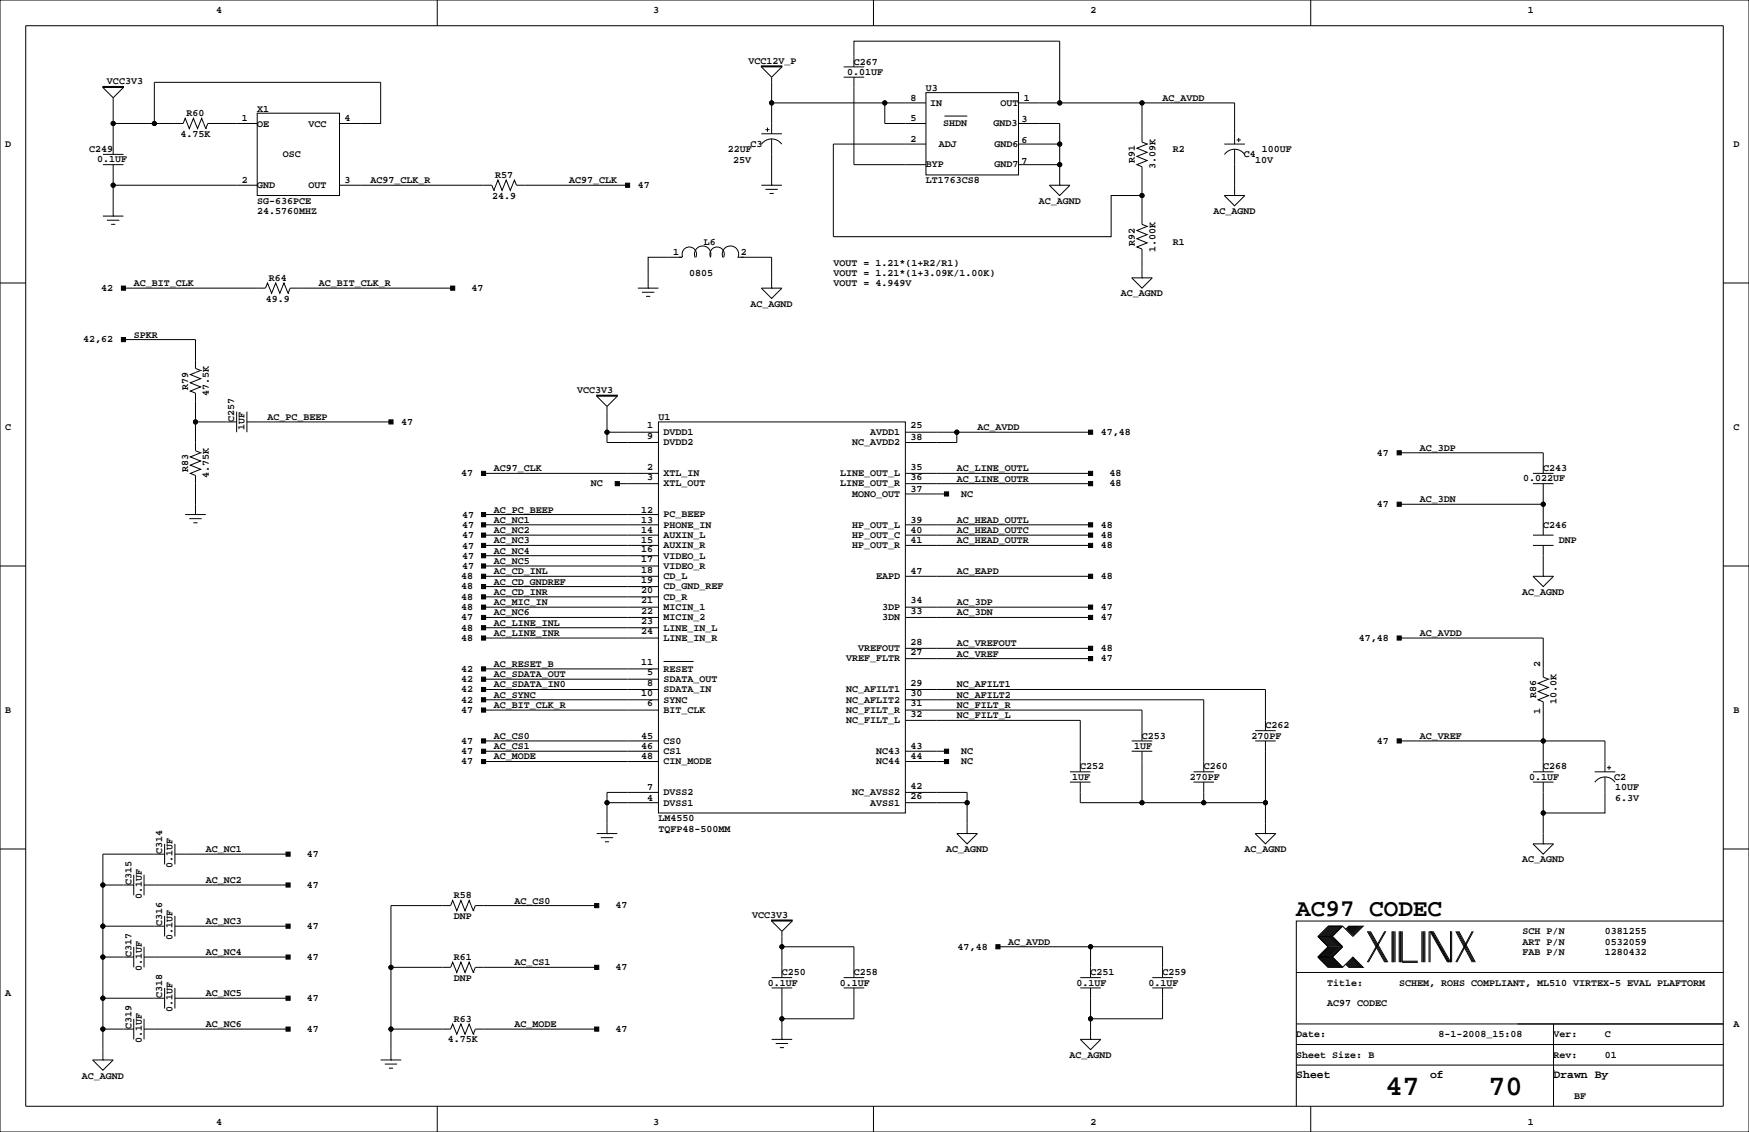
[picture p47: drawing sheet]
<svg xmlns="http://www.w3.org/2000/svg" width="432mm" height="279mm" viewBox="0 0 432 279" stroke-linecap="round" stroke-linejoin="round" font-family="sans-serif">
<defs><g id="words">
<g font-size="7.1">
<text x="342.1" y="270.3">47</text>
<text x="367.5" y="270.3">70</text>
</g>
<text font-size="6" x="320" y="226.1">AC97 CODEC</text>
<g font-size="2.8">
<text x="320" y="266.1">Sheet</text>
<text x="353.1" y="266.1">of</text>
<text x="383.5" y="266.1">Drawn By</text>
</g>
<g font-size="2.5">
<text x="53.3" y="3.3">4</text>
<text x="161.3" y="3.3">3</text>
<text x="269.2" y="3.3">2</text>
<text x="377.2" y="3.3">1</text>
<text x="184.8" y="15.8">VCC12V_P</text>
<text x="210.8" y="15.9">C267</text>
<text x="26.4" y="20.8">VCC3V3</text>
<text x="209.2" y="18.5">0.01UF</text>
<text x="228.6" y="22.4">U3</text>
<text x="46" y="28.7">R60</text>
<text x="59.7" y="30">1</text>
<text x="63.5" y="27.7">X1</text>
<text x="85.1" y="30">4</text>
<text x="224.8" y="30">5</text>
<text x="224.8" y="24.9">8</text>
<text x="229.7" y="26.1">IN</text>
<text x="247" y="26.1">OUT</text>
<text x="252.7" y="24.9">1</text>
<text x="287" y="24.9">AC_AVDD</text>
<text x="44.6" y="33.8">4.75K</text>
<text x="63.5" y="31.2">OE</text>
<text x="76.2" y="31.2">VCC</text>
<text x="224.8" y="35.1">2</text>
<text x="232.8" y="31.2">SHDN</text>
<text x="245.3" y="31.2">GND3</text>
<text x="252.2" y="30.2">3</text>
<text x="252.2" y="35.3">6</text>
<text x="1.3" y="36.3">D</text>
<text x="22" y="37.5">C249</text>
<text x="24" y="40.1">0.1UF</text>
<text x="69.8" y="38.9">OSC</text>
<text x="179.7" y="37.5">22UF</text>
<text x="181" y="40.1">25V</text>
<text x="185.3" y="36.3">C3</text>
<text x="228.6" y="41.3">BYP</text>
<text x="231.8" y="36.3">ADJ</text>
<text x="245.5" y="36.3">GND6</text>
<text x="245.5" y="41.3">GND7</text>
<text x="252.2" y="40.4">7</text>
<text x="280.2" y="40.3" transform="rotate(-90 280.2 40.3)">R91</text>
<text x="285.2" y="41.8" transform="rotate(-90 285.2 41.8)">3.09K</text>
<text x="289.6" y="37.6">R2</text>
<text x="307.1" y="38.8">C4</text>
<text x="309.9" y="40.1">10V</text>
<text x="311.5" y="37.5">100UF</text>
<text x="428" y="36.3">D</text>
<text x="59.7" y="45.2">2</text>
<text x="63.5" y="46.5">GND</text>
<text x="76.2" y="46.5">OUT</text>
<text x="85.1" y="45.2">3</text>
<text x="91.4" y="45.2">AC97_CLK_R</text>
<text x="122.2" y="43.9">R57</text>
<text x="140.5" y="45.2">AC97_CLK</text>
<text x="157.5" y="46.4">47</text>
<text x="228.6" y="45.2">LT1763CS8</text>
<text x="63.5" y="50.3">SG-636PCE</text>
<text x="63.5" y="52.8">24.5760MHZ</text>
<text x="121.5" y="49">24.9</text>
<text x="256.4" y="50.3">AC_AGND</text>
<text x="299.6" y="52.8">AC_AGND</text>
<text x="166.2" y="63">1</text>
<text x="173.8" y="60.5">L6</text>
<text x="182.9" y="63">2</text>
<text x="205.7" y="65.5">VOUT = 1.21*(1+R2/R1)</text>
<text x="280.2" y="60.6" transform="rotate(-90 280.2 60.6)">R92</text>
<text x="285.2" y="62.1" transform="rotate(-90 285.2 62.1)">1.00K</text>
<text x="289.6" y="60.5">R1</text>
<text x="25" y="71.8">42</text>
<text x="33" y="70.6">AC_BIT_CLK</text>
<text x="66.4" y="69.3">R64</text>
<text x="78.7" y="70.6">AC_BIT_CLK_R</text>
<text x="116.4" y="71.8">47</text>
<text x="170.2" y="68.1">0805</text>
<text x="205.7" y="68.1">VOUT = 1.21*(1+3.09K/1.00K)</text>
<text x="205.7" y="70.6">VOUT = 4.949V</text>
<text x="65.6" y="74.4">49.9</text>
<text x="185.3" y="75.7">AC_AGND</text>
<text x="276.8" y="73.2">AC_AGND</text>
<text x="33" y="83.3">SPKR</text>
<text x="20.5" y="84.5">42,62</text>
<text x="46.5" y="96.2" transform="rotate(-90 46.5 96.2)">R79</text>
<text x="51.6" y="97.7" transform="rotate(-90 51.6 97.7)">47.5K</text>
<text x="142.5" y="97">VCC3V3</text>
<text x="1.3" y="106.2">C</text>
<text x="57.8" y="104.1" transform="rotate(-90 57.8 104.1)">C257</text>
<text x="60.4" y="106.1" transform="rotate(-90 60.4 106.1)">1UF</text>
<text x="66" y="103.6">AC_PC_BEEP</text>
<text x="99.1" y="104.8">47</text>
<text x="159.8" y="105.8">1</text>
<text x="162.6" y="103.6">U1</text>
<text x="163.8" y="107.4">DVDD1</text>
<text x="214.8" y="107.4">AVDD1</text>
<text x="224.8" y="105.8">25</text>
<text x="241.3" y="106.2">AC_AVDD</text>
<text x="271.8" y="107.4">47,48</text>
<text x="428" y="106.2">C</text>
<text x="159.8" y="108.3">9</text>
<text x="163.8" y="109.9">DVDD2</text>
<text x="210.4" y="109.9">NC_AVDD2</text>
<text x="224.8" y="108.7">38</text>
<text x="339.9" y="112.5">47</text>
<text x="350.5" y="111.3">AC_3DP</text>
<text x="46.5" y="116.5" transform="rotate(-90 46.5 116.5)">R83</text>
<text x="51.6" y="118" transform="rotate(-90 51.6 118)">4.75K</text>
<text x="113.9" y="117.5">47</text>
<text x="121.9" y="116.3">AC97_CLK</text>
<text x="159.8" y="118.5">3</text>
<text x="159.8" y="115.9">2</text>
<text x="163.8" y="117.5">XTL_IN</text>
<text x="207.4" y="117.5">LINE_OUT_L</text>
<text x="224.8" y="115.9">35</text>
<text x="224.8" y="118.5">36</text>
<text x="236.2" y="118.9">AC_LINE_OUTR</text>
<text x="236.2" y="116.3">AC_LINE_OUTL</text>
<text x="273.9" y="117.5">48</text>
<text x="376.1" y="118.8">0.022UF</text>
<text x="381" y="116.3">C243</text>
<text x="145.8" y="120.1">NC</text>
<text x="163.8" y="120.1">XTL_OUT</text>
<text x="207.4" y="120.1">LINE_OUT_R</text>
<text x="210.4" y="122.6">MONO_OUT</text>
<text x="224.8" y="121.4">37</text>
<text x="237.3" y="122.6">NC</text>
<text x="273.9" y="120.1">48</text>
<text x="339.9" y="125.2">47</text>
<text x="350.5" y="124">AC_3DN</text>
<text x="114.1" y="127.8">47</text>
<text x="114.1" y="130.3">47</text>
<text x="121.9" y="126.5">AC_PC_BEEP</text>
<text x="121.9" y="131.6">AC_NC2</text>
<text x="121.9" y="129">AC_NC1</text>
<text x="158.3" y="126.5">12</text>
<text x="158.3" y="129">13</text>
<text x="158.3" y="131.6">14</text>
<text x="163.8" y="127.7">PC_BEEP</text>
<text x="163.8" y="130.2">PHONE_IN</text>
<text x="210.4" y="130.2">HP_OUT_L</text>
<text x="224.8" y="129">39</text>
<text x="224.8" y="131.6">40</text>
<text x="236.2" y="131.6">AC_HEAD_OUTC</text>
<text x="236.2" y="129">AC_HEAD_OUTL</text>
<text x="271.8" y="130.2">48</text>
<text x="381" y="130.3">C246</text>
<text x="114.1" y="137.9">47</text>
<text x="114.1" y="135.4">47</text>
<text x="114.1" y="132.8">47</text>
<text x="121.9" y="136.7">AC_NC4</text>
<text x="121.9" y="134.1">AC_NC3</text>
<text x="158.3" y="134.1">15</text>
<text x="158.3" y="136.2">16</text>
<text x="163.8" y="132.8">AUXIN_L</text>
<text x="163.8" y="135.3">AUXIN_R</text>
<text x="163.8" y="137.9">VIDEO_L</text>
<text x="210.4" y="132.8">HP_OUT_C</text>
<text x="210.4" y="135.3">HP_OUT_R</text>
<text x="224.8" y="134.1">41</text>
<text x="236.2" y="134.1">AC_HEAD_OUTR</text>
<text x="271.8" y="132.8">48</text>
<text x="271.8" y="135.3">48</text>
<text x="384.8" y="134.1">DNP</text>
<text x="113.9" y="142.9">48</text>
<text x="114.1" y="140.5">47</text>
<text x="121.9" y="141.7">AC_CD_INL</text>
<text x="121.9" y="139.2">AC_NC5</text>
<text x="158.3" y="138.8">17</text>
<text x="158.3" y="141.3">18</text>
<text x="158.3" y="143.9">19</text>
<text x="163.8" y="140.4">VIDEO_R</text>
<text x="163.8" y="142.9">CD_L</text>
<text x="216.3" y="142.9">EAPD</text>
<text x="224.8" y="141.7">47</text>
<text x="236.2" y="141.7">AC_EAPD</text>
<text x="271.8" y="142.9">48</text>
<text x="113.9" y="148">48</text>
<text x="113.9" y="145.5">48</text>
<text x="121.9" y="149.4">AC_MIC_IN</text>
<text x="121.9" y="146.8">AC_CD_INR</text>
<text x="121.9" y="144.3">AC_CD_GNDREF</text>
<text x="158.3" y="146.4">20</text>
<text x="158.3" y="148.9">21</text>
<text x="163.8" y="145.5">CD_GND_REF</text>
<text x="163.8" y="148">CD_R</text>
<text x="224.8" y="148.9">34</text>
<text x="236.2" y="149.4">AC_3DP</text>
<text x="375.8" y="146.8">AC_AGND</text>
<text x="113.9" y="155.6">48</text>
<text x="113.9" y="150.6">48</text>
<text x="113.9" y="153.1">47</text>
<text x="121.9" y="154.4">AC_LINE_INL</text>
<text x="121.9" y="151.9">AC_NC6</text>
<text x="158.3" y="151.5">22</text>
<text x="158.3" y="154">23</text>
<text x="163.8" y="150.6">MICIN_1</text>
<text x="163.8" y="153.1">MICIN_2</text>
<text x="163.8" y="155.6">LINE_IN_L</text>
<text x="217.8" y="150.6">3DP</text>
<text x="217.8" y="153.1">3DN</text>
<text x="224.8" y="151.5">33</text>
<text x="236.2" y="151.9">AC_3DN</text>
<text x="271.8" y="153.1">47</text>
<text x="271.8" y="150.6">47</text>
<text x="113.9" y="158.2">48</text>
<text x="121.9" y="157">AC_LINE_INR</text>
<text x="158.3" y="156.6">24</text>
<text x="163.8" y="158.2">LINE_IN_R</text>
<text x="211.9" y="160.7">VREFOUT</text>
<text x="224.8" y="161.6">27</text>
<text x="224.8" y="159.1">28</text>
<text x="236.2" y="159.5">AC_VREFOUT</text>
<text x="271.8" y="160.7">48</text>
<text x="335.5" y="158.2">47,48</text>
<text x="350.5" y="157">AC_AVDD</text>
<text x="113.9" y="165.8">42</text>
<text x="121.9" y="167.1">AC_SDATA_OUT</text>
<text x="121.9" y="164.6">AC_RESET_B</text>
<text x="158.3" y="164.2">11</text>
<text x="159.8" y="166.7">5</text>
<text x="163.8" y="165.8">RESET</text>
<text x="208.9" y="163.3">VREF_FLTR</text>
<text x="236.2" y="162.1">AC_VREF</text>
<text x="271.8" y="163.3">47</text>
<text x="380.2" y="164.6" transform="rotate(-90 380.2 164.6)">2</text>
<text x="113.9" y="168.3">42</text>
<text x="113.9" y="170.9">42</text>
<text x="113.9" y="173.4">42</text>
<text x="121.9" y="169.7">AC_SDATA_IN0</text>
<text x="121.9" y="172.2">AC_SYNC</text>
<text x="158.3" y="171.8">10</text>
<text x="159.8" y="169.3">8</text>
<text x="163.8" y="173.4">SYNC</text>
<text x="163.8" y="170.9">SDATA_IN</text>
<text x="163.8" y="168.3">SDATA_OUT</text>
<text x="208.9" y="170.9">NC_AFILT1</text>
<text x="208.9" y="173.4">NC_AFLIT2</text>
<text x="224.8" y="169.3">29</text>
<text x="224.8" y="171.8">30</text>
<text x="236.2" y="172.2">NC_AFILT2</text>
<text x="236.2" y="169.7">NC_AFILT1</text>
<text x="379.2" y="172.4" transform="rotate(-90 379.2 172.4)">R86</text>
<text x="384.3" y="173.9" transform="rotate(-90 384.3 173.9)">10.0K</text>
<text x="1.3" y="176">B</text>
<text x="113.9" y="176">47</text>
<text x="121.9" y="174.8">AC_BIT_CLK_R</text>
<text x="159.8" y="174.3">6</text>
<text x="163.8" y="176">BIT_CLK</text>
<text x="208.9" y="178.5">NC_FILT_L</text>
<text x="208.9" y="176">NC_FILT_R</text>
<text x="224.8" y="176.9">32</text>
<text x="224.8" y="174.3">31</text>
<text x="236.2" y="177.3">NC_FILT_L</text>
<text x="236.2" y="174.8">NC_FILT_R</text>
<text x="312.4" y="179.8">C262</text>
<text x="380.2" y="176.2" transform="rotate(-90 380.2 176.2)">1</text>
<text x="428" y="176">B</text>
<text x="113.9" y="183.6">47</text>
<text x="121.9" y="182.4">AC_CS0</text>
<text x="121.9" y="184.9">AC_CS1</text>
<text x="158.3" y="182.4">45</text>
<text x="158.3" y="184.9">46</text>
<text x="163.8" y="183.6">CS0</text>
<text x="224.8" y="184.9">43</text>
<text x="280" y="184.8">1UF</text>
<text x="281.9" y="182.3">C253</text>
<text x="309" y="182.3">270PF</text>
<text x="339.9" y="183.6">47</text>
<text x="350.5" y="182.4">AC_VREF</text>
<text x="113.9" y="186.1">47</text>
<text x="113.9" y="188.7">47</text>
<text x="121.9" y="187.5">AC_MODE</text>
<text x="158.3" y="187.5">48</text>
<text x="163.8" y="186.1">CS1</text>
<text x="163.8" y="188.7">CIN_MODE</text>
<text x="216.3" y="186.1">NC43</text>
<text x="216.3" y="188.7">NC44</text>
<text x="224.8" y="187.5">44</text>
<text x="237.3" y="188.7">NC</text>
<text x="237.3" y="186.1">NC</text>
<text x="266.7" y="189.9">C252</text>
<text x="297.2" y="189.9">C260</text>
<text x="381" y="189.9">C268</text>
<text x="159.8" y="197.6">4</text>
<text x="159.8" y="195.1">7</text>
<text x="163.8" y="196.3">DVSS2</text>
<text x="210.4" y="196.3">NC_AVSS2</text>
<text x="224.8" y="197.2">26</text>
<text x="224.8" y="194.7">42</text>
<text x="264.7" y="192.5">1UF</text>
<text x="293.7" y="192.5">270PF</text>
<text x="377.5" y="192.5">0.1UF</text>
<text x="398.5" y="192.5">C2</text>
<text x="398.8" y="195.1">10UF</text>
<text x="398.8" y="197.6">6.3V</text>
<text x="162.6" y="202.7">LM4550</text>
<text x="163.8" y="198.8">DVSS1</text>
<text x="214.8" y="198.8">AVSS1</text>
<text x="162.6" y="205.2">TQFP48-500MM</text>
<text x="40.1" y="210.8" transform="rotate(-90 40.1 210.8)">C314</text>
<text x="42.6" y="214.3" transform="rotate(-90 42.6 214.3)">0.1UF</text>
<text x="50.8" y="210.3">AC_NC1</text>
<text x="75.8" y="211.5">47</text>
<text x="233.6" y="210.3">AC_AGND</text>
<text x="307.2" y="210.3">AC_AGND</text>
<text x="375.8" y="212.9">AC_AGND</text>
<text x="32.4" y="218.4" transform="rotate(-90 32.4 218.4)">C315</text>
<text x="35" y="221.9" transform="rotate(-90 35 221.9)">0.1UF</text>
<text x="50.8" y="217.9">AC_NC2</text>
<text x="75.8" y="219.1">47</text>
<text x="112.1" y="221.7">R58</text>
<text x="112.1" y="226.8">DNP</text>
<text x="127" y="223">AC_CS0</text>
<text x="152" y="224.2">47</text>
<text x="185.7" y="226.6">VCC3V3</text>
<text x="40.1" y="228.6" transform="rotate(-90 40.1 228.6)">C316</text>
<text x="42.6" y="232.1" transform="rotate(-90 42.6 232.1)">0.1UF</text>
<text x="50.8" y="228.1">AC_NC3</text>
<text x="75.8" y="229.3">47</text>
<text x="248.9" y="233.2">AC_AVDD</text>
<text x="375.9" y="230.6">SCH P/N</text>
<text x="375.9" y="233.2">ART P/N</text>
<text x="396.2" y="230.6">0381255</text>
<text x="396.2" y="233.2">0532059</text>
<text x="32.4" y="236.2" transform="rotate(-90 32.4 236.2)">C317</text>
<text x="35" y="239.7" transform="rotate(-90 35 239.7)">0.1UF</text>
<text x="50.8" y="235.7">AC_NC4</text>
<text x="75.8" y="236.9">47</text>
<text x="112.1" y="237">R61</text>
<text x="127" y="238.3">AC_CS1</text>
<text x="152" y="239.5">47</text>
<text x="236.4" y="234.4">47,48</text>
<text x="375.9" y="235.7">FAB P/N</text>
<text x="396.2" y="235.7">1280432</text>
<text x="1.3" y="245.9">A</text>
<text x="50.8" y="245.9">AC_NC5</text>
<text x="112.1" y="242.1">DNP</text>
<text x="189.6" y="243.3">0.1UF</text>
<text x="193" y="240.7">C250</text>
<text x="207.4" y="243.3">0.1UF</text>
<text x="210.8" y="240.7">C258</text>
<text x="265.8" y="243.3">0.1UF</text>
<text x="269.2" y="240.7">C251</text>
<text x="283.6" y="243.3">0.1UF</text>
<text x="287" y="240.7">C259</text>
<text x="327.7" y="243.3">Title:</text>
<text x="345.4" y="243.3">SCHEM, ROHS COMPLIANT, ML510 VIRTEX-5 EVAL PLAFTORM</text>
<text x="40.1" y="246.4" transform="rotate(-90 40.1 246.4)">C318</text>
<text x="42.6" y="249.8" transform="rotate(-90 42.6 249.8)">0.1UF</text>
<text x="75.8" y="247.1">47</text>
<text x="327.7" y="248.4">AC97 CODEC</text>
<text x="32.4" y="254" transform="rotate(-90 32.4 254)">C319</text>
<text x="35" y="257.5" transform="rotate(-90 35 257.5)">0.1UF</text>
<text x="50.8" y="253.5">AC_NC6</text>
<text x="75.8" y="254.7">47</text>
<text x="110.6" y="257.3">4.75K</text>
<text x="112.1" y="252.2">R63</text>
<text x="127" y="253.5">AC_MODE</text>
<text x="152" y="254.7">47</text>
<text x="320" y="256">Date:</text>
<text x="355.2" y="256">8-1-2008_15:08</text>
<text x="383.5" y="256">Ver:</text>
<text x="396.2" y="256">C</text>
<text x="428" y="253.5">A</text>
<text x="264.1" y="261.1">AC_AGND</text>
<text x="320" y="261.1">Sheet Size: B</text>
<text x="383.5" y="261.1">Rev:</text>
<text x="396.2" y="261.1">01</text>
<text x="20.2" y="266.2">AC_AGND</text>
<text x="388.6" y="271.3">BF</text>
<text x="53.3" y="277.6">4</text>
<text x="161.3" y="277.6">3</text>
<text x="269.2" y="277.6">2</text>
<text x="377.2" y="277.6">1</text>
</g>
</g></defs>
<g fill="none" stroke="#000" stroke-width=".25">
<path d="M0 0h431.8v279.4h-431.8zM6.3 6.3h419.1v266.7h-419zM107.9 0v6.3M188 16.3h5v.2h-5zM188 16.5l2.5 2.6M190.5 19v14M193 16.5l-2.5 2.5M208.3 16.5h5.1M208.3 19.1h5.1M210.8 16.5v-6.3h50.8v15.2M210.8 19.1v21.5h17.8M215.6 0v6.3"/>
<path d="M323.6 0v6.3M25.4 21.3h5.1v.3h-5.1zM25.4 21.6l2.5 2.5M25.4 38.1h5.1M27.9 30.5h17.3l.5-1.3 1 2.6 1.1-2.6 1 2.6 1-2.6 1 2.6M27.9 24.1v14M30.5 21.6l-2.6 2.5M38.1 30.5v-10.2h55.9v10.2h-10.2M50.8 31.8h.1M63.5 27.9h20.3v20.4h-20.3zM63.5 30.5h-12.2l-.5 1.3M188 33h5"/>
<path d="M188 35.6a3 3 0 0 1 5 0M189 32h1M189.5 31.5v1M190.5 34.3v11.4M190.5 25.4h27.9M228.6 35.6h-22.9v22.8h68.6v-10.1h7.6M228.6 25.4h-10.2v5.1h10.2M228.6 22.9h22.9v20.3h-22.9zM233.2 28.6h5.6M251.5 25.4h30.4M251.5 30.5h10.1v15.2M251.5 35.6h10.1"/>
<path d="M283.2 35.6h.1M283.2 35.6l-2.5 1 2.5 1-2.5 1 2.5 1-2.5 1 1.2 .5v14.3l1.3 .5M302.3 35.6h5M302.3 38.1a3 3 0 0 1 5 0M304.8 35.6v-10.2h-22.9v9.7l1.3 .5M304.8 36.8v11.5M305.3 34.5h1M305.8 34v1.1M25.4 40.6h5.1M25.4 53.3h5.1M26.4 54.4h3.1M27.4 55.4h1"/>
<path d="M27.9 53.3h.1M27.9 45.7h35.6M27.9 40.6v12.7M83.8 45.7h37.6l.5 1.3M121.9 47h.1M154.9 45.7h-27.4l-.5-1.3-1 2.6-1-2.6-1 2.6-1.1-2.6-1 2.6M188 45.7h5M189 46.7h3M190 47.8h1M190.5 45.7h.1M251.5 40.6h10.1M259.1 45.7h5.1l-2.6 2.6z"/>
<path d="M261.6 45.7h.1M283.2 55.9h.1M283.2 55.9l-2.5 1 2.5 1-2.5 1 2.5 1-2.5 1.1 1.2 .5v7.1M302.3 48.3h5l-2.5 2.5zM304.8 48.3h.1M0 69.8h6.3M30.5 71.1h35l.5-1.3 1.1 2.6 1-2.6 1 2.6 1-2.6 1 2.6M71.1 72.4h.1M111.8 71.1h-40.2l-.5 1.3M157.5 71.1h5.1M158.5 72.1h3M159.5 73.2h1"/>
<path d="M160 71.1h.1M168.4 63.5h-8.4v7.6M168.5 63.4a1.78 1.78 0 0 1 1.7-2.4 1.78 1.78 0 0 1 1.6 2.5M171.6 63.5a2.03 2.03 0 0 1 1.9-2.8 2.03 2.03 0 0 1 1.9 2.8M175.4 63.4a1.78 1.78 0 0 1 1.7-2.4 1.78 1.78 0 0 1 1.5 2.5M178.5 63.5a2.03 2.03 0 0 1 1.8-2.8 2.03 2.03 0 0 1 1.9 2.8M182.1 63.5h8.4v7.6M188 71.1h5l-2.5 2.6zM190.5 71.1h.1M279.4 68.6h5.1l-2.6 2.5zM281.9 68.6h.1M425.4 69.8h6.4"/>
<path d="M30.5 83.8h17.8v7.1l1.2 .5M49.5 91.4l-2.5 1.1 2.5 1-2.5 1 2.5 1-2.5 1 1.3 .5v14.3l1.2 .5M49.5 91.4h.1M147.3 97.8l2.6 2.5M147.3 97.5h5.1v.3h-5.1zM152.4 97.8l-2.5 2.5M48.3 104.1h10.1M49.5 111.8h.1M49.5 111.8l-2.5 1 2.5 1-2.5 1 2.5 1-2.5 1 1.3 .5v9.7M58.4 101.6v5.1M61 104.1h35.5M61 101.6v5.1"/>
<path d="M119.4 116.8h43.2M149.9 100.3v8.9h12.7M149.9 106.7h12.7M152.4 119.4h10.2M162.6 104.1h60.9v96.6h-60.9zM223.5 116.8h45.7M223.5 119.4h45.7M223.5 106.7h45.7M236.2 106.7v2.5h-12.7M345.4 111.8h35.6v5M378.5 116.8h5M378.5 119.4h5"/>
<path d="M381 119.4v12.7M0 139.7h6.3M45.7 127h5.1M46.7 128h3.1M47.8 129h1M48.3 127h.1M119.4 127h43.2M119.4 129.5h43.2M119.4 132.1h43.2M119.4 134.6h43.2M119.4 137.2h43.2M119.4 139.7h43.2"/>
<path d="M223.5 129.5h45.7M223.5 132.1h45.7M223.5 134.6h45.7M223.5 121.9h10.2M345.4 124.5h35.6M378.5 132.1h5M378.5 134.6h5M381 134.6v7.6M425.4 139.7h6.4M119.4 144.8h43.2M119.4 147.3h43.2M119.4 142.2h43.2"/>
<path d="M119.4 149.9h43.2M119.4 154.9h43.2M119.4 157.5h43.2M119.4 152.4h43.2M223.5 142.2h45.7M223.5 149.9h45.7M223.5 152.4h45.7M345.4 157.5h35.6v9.6l1.3 .5M378.5 142.2h5l-2.5 2.6zM381 142.2h.1M119.4 167.6h43.2M119.4 165.1h43.2"/>
<path d="M119.4 175.3h43.2M119.4 172.7h43.2M119.4 170.2h43.2M163.8 163.3h7.4M223.5 170.2h88.9v10.1M223.5 177.8h43.2v12.7M223.5 175.3h58.4v7.6M223.5 172.7h73.7v17.8M223.5 162.6h45.7M223.5 160h45.7M382.3 167.6h.1M382.3 167.6l-2.6 1.1 2.6 1-2.6 1 2.6 1-2.6 1 1.3 .5v9.7h-35.6"/>
<path d="M119.4 182.9h43.2M119.4 188h43.2M119.4 185.4h43.2M149.9 198.1h12.7M162.6 195.6h-12.7v10.1M223.5 195.6h15.3v10.1M223.5 198.1h15.3M223.5 188h10.2M223.5 185.4h10.2M264.2 193h5M264.2 190.5h5M266.7 193v5.1h15.2"/>
<path d="M279.4 185.4h5.1M279.4 182.9h5.1M281.9 198.1h30.5M281.9 185.4v12.7M294.6 190.5h5.1M294.6 193h5.1M297.2 193v5.1M309.9 180.3h5.1M309.9 182.9h5.1M312.4 182.9v22.8M378.5 190.5h5M378.5 193h5"/>
<path d="M381 193v15.3M381 190.5v-7.6h15.2v7.6M393.7 190.5h5.1M393.7 193.1a3 3 0 0 1 5 0M396.2 191.8v8.9h-15.2M396.7 189.5h1.1M397.3 189v1M0 209.5h6.3M25.4 218.4h7.6M33 215.9v5.1M35.6 218.4h35.5M35.6 215.9v5.1"/>
<path d="M40.6 208.3v5.1M40.6 210.8h-15.2v50.8M43.2 208.3v5.1M43.2 210.8h27.9M147.3 205.7h5.1M148.3 206.8h3.1M149.4 207.8h1M149.9 205.7h.1M236.2 205.7h5.1l-2.5 2.6zM238.8 205.7h.1M309.9 205.7h5.1l-2.6 2.6zM312.4 205.7h.1"/>
<path d="M378.5 208.3h5l-2.5 2.5zM381 208.3h.1M425.4 209.5h6.4M25.4 228.6h15.2M25.4 236.2h7.6M33 233.7v5.1M35.6 236.2h35.5M35.6 233.7v5.1M40.6 226.1v5M43.2 226.1v5M43.2 228.6h27.9M116.8 224.8h.1"/>
<path d="M116.8 224.8l-1-2.5-1 2.5-1-2.5-1 2.5-1-2.5-.5 1.2h-14.8v15.3M147.3 223.5h-30l-.5 1.3M147.3 238.8h-30l-.5 1.2M190.5 227.1h5.1v.2h-5.1zM190.5 227.3l2.5 2.6M193 233.7h17.8v7.6M193 229.9v11.4M195.6 227.3l-2.6 2.6M246.4 233.7h40.6v7.6M269.2 233.7v7.6M325.4 236.2h3.5M325.4 231.1h3.5"/>
<path d="M325.4 236.2l2.5 2.6h3.6M325.4 231.1l2.5 2.6-2.5 2.5M328.2 228.6l-2.6 2.5 2.6 2.6-2.6 2.5 2.6 2.6M328.4 228.6l-2.5 2.5 2.5 2.6-2.5 2.5 2.5 2.6M328.7 228.6l-2.6 2.5 2.6 2.6-2.6 2.5 2.6 2.6M328.9 231.1l2.6 2.6-2.6 2.5M328.9 236.2l2.6 2.6M328.9 228.6l-2.5 2.5 2.5 2.6-2.5 2.5 2.5 2.6M329.2 228.6l-2.6 2.5 2.6 2.6-2.6 2.5 2.6 2.6M329.4 228.6l-2.5 2.5 2.5 2.6-2.5 2.5 2.5 2.6M329.7 228.6l-2.5 2.5 2.5 2.6-2.5 2.5 2.5 2.6M329.9 228.6l-2.5 2.5 2.5 2.6-2.5 2.5 2.5 2.6"/>
<path d="M330.2 228.6l-2.5 2.5 2.5 2.6-2.5 2.5 2.5 2.6M330.5 228.6l-2.6 2.5 2.6 2.6-2.6 2.5 2.6 2.6M330.7 228.6l-2.5 2.5 2.5 2.6-2.5 2.5 2.5 2.6M331 228.6l-2.6 2.5 2.6 2.6-2.6 2.5 2.6 2.6M331.2 228.6l-2.5 2.5 2.5 2.6-2.5 2.5 2.5 2.6M331.5 228.6l2.5 2.5 2.6-2.5h-3.6l-.8 .8M331.5 228.6h-3.6l-2.5 2.5M331.5 228.6l-2.6 2.5M332.2 238l.8 .8h3.6l-2.6-2.6-2.5 2.6M332.5 237.7l1 1.1M332.5 238l.7 .8M332.7 237.5l1.3 1.3"/>
<path d="M332.7 237.7l1.1 1.1M333 237.2l1.5 1.6M333 237.5l1.3 1.3M333.2 228.6l-.7 .8M333.2 237l1.8 1.8M333.2 237.2l1.6 1.6M333.5 228.6l-1 1M333.5 236.7l2 2.1M333.5 237l1.8 1.8M333.8 228.6l-1.1 1M333.8 236.5l2.2 2.3M333.8 236.7l2 2.1"/>
<path d="M334 228.6l-1.3 1.3M334 236.5l2.3 2.3M334.3 228.6l-1.3 1.3M334.5 228.6l-1.5 1.5M334.8 228.6l-1.6 1.5M335 228.6l-1.8 1.8M335.3 228.6l-1.8 1.8M335.5 228.6l-2 2M335.8 228.6l-2 2M336 228.6l-2.2 2.3M336.3 228.6l-2.3 2.3M337.6 229.9l4.3 7.6"/>
<path d="M337.8 229.9l4.3 7.6M338.1 229.9l4.3 7.6M338.3 229.9l4.3 7.6M341.9 229.9l-4.3 7.6M342.1 229.9l-4.3 7.6M343.7 229.9v7.6M343.9 229.9v7.6M344.2 229.9v7.6M344.4 229.9v7.6M345.4 229.9v7.6M345.7 229.9v7.6M345.9 229.9v7.6"/>
<path d="M346.2 237.2h3.8M346.2 229.9v7.6h3.8M351 229.9v7.6M351.3 229.9v7.6M351.5 229.9v7.6M351.8 229.9v7.6M352.8 229.9v7.6M353.1 237.5v-7.6l4.3 7.6M353.3 229.9l4.3 7.6M353.6 229.9l4.3 7.6M353.8 229.9l4.3 7.6v-7.6M358.4 229.9v7.6"/>
<path d="M359.4 229.9l4.1 7.6M359.7 229.9l4 7.6M359.9 229.9l4.1 7.6M360.2 229.9l4 7.6M363.5 229.9l-4.1 7.6M363.7 229.9l-4 7.6M425.4 227.3h-105.4v35.6M25.4 254h7.6M25.4 246.4h15.2M33 251.5v5M35.6 254h35.5M35.6 251.5v5"/>
<path d="M40.6 243.8v5.1M43.2 243.8v5.1M43.2 246.4h27.9M96.5 254h14.8l.5-1.3 1 2.6 1-2.6 1 2.6 1-2.6 1 2.6M116.8 240l-1-2.5-1 2.5-1-2.5-1 2.5-1-2.5-.5 1.3h-14.8v22.8M116.8 255.3h.1M116.8 240h.1M147.3 254h-30l-.5 1.3M190.5 243.8h5.1M190.5 256.5h5.1M190.5 241.3h5.1M191.5 257.6h3.1"/>
<path d="M192.5 258.6h1M193 256.5h.1M193 243.8v12.7M208.3 241.3h5.1M208.3 243.8h5.1M210.8 243.8v7.7h-17.8M266.7 243.8h5.1M266.7 256.5h5.1l-2.6 2.6zM266.7 241.3h5.1M269.2 256.5h.1M269.2 243.8v12.7M284.5 241.3h5.1"/>
<path d="M284.5 243.8h5.1M287 243.8v7.7h-17.8M320 257.8h105.4M320 252.7h105.4M320 240h105.4M383.5 252.7v20.3M22.9 261.6h5l-2.5 2.6zM25.4 261.6h.1M94 261.6h5.1M95 262.6h3M96 263.7h1M96.5 261.6h.1"/>
<path d="M107.9 273v6.4M215.6 273v6.4M320 262.9v10.1M320 262.9h105.4M323.6 273v6.4M383.5 264.2h.1"/>
<circle cx="27.9" cy="30.5" r=".51"/>
<circle cx="38.1" cy="30.5" r=".51"/>
<circle cx="190.5" cy="25.4" r=".51"/>
<circle cx="218.4" cy="25.4" r=".51"/>
<circle cx="261.6" cy="35.6" r=".51"/>
<circle cx="261.6" cy="25.4" r=".51"/>
<circle cx="281.9" cy="25.4" r=".51"/>
<circle cx="27.9" cy="45.7" r=".51"/>
<circle cx="261.6" cy="40.6" r=".51"/>
<circle cx="281.9" cy="48.3" r=".51"/>
<circle cx="48.3" cy="104.1" r=".51"/>
<circle cx="149.9" cy="106.7" r=".51"/>
<circle cx="236.2" cy="106.7" r=".51"/>
<circle cx="381" cy="124.5" r=".51"/>
<circle cx="149.9" cy="198.1" r=".51"/>
<circle cx="238.8" cy="198.1" r=".51"/>
<circle cx="281.9" cy="198.1" r=".51"/>
<circle cx="297.2" cy="198.1" r=".51"/>
<circle cx="312.4" cy="198.1" r=".51"/>
<circle cx="381" cy="182.9" r=".51"/>
<circle cx="25.4" cy="218.4" r=".51"/>
<circle cx="381" cy="200.7" r=".51"/>
<circle cx="25.4" cy="228.6" r=".51"/>
<circle cx="25.4" cy="236.2" r=".51"/>
<circle cx="96.5" cy="238.8" r=".51"/>
<circle cx="193" cy="233.7" r=".51"/>
<circle cx="269.2" cy="233.7" r=".51"/>
<circle cx="25.4" cy="246.4" r=".51"/>
<circle cx="25.4" cy="254" r=".51"/>
<circle cx="96.5" cy="254" r=".51"/>
<circle cx="193" cy="251.5" r=".51"/>
<circle cx="269.2" cy="251.5" r=".51"/>
</g>
<g fill="#000" stroke="#000" stroke-width=".25">
<path d="M154.4 45.2h1v1h-1z" fill-rule="evenodd"/>
<path d="M30 70.6h1v1h-1z" fill-rule="evenodd"/>
<path d="M111.3 70.6h1v1h-1z" fill-rule="evenodd"/>
<path d="M30 83.3h1v1h-1z" fill-rule="evenodd"/>
<path d="M96 103.6h1v1h-1z" fill-rule="evenodd"/>
<path d="M118.9 116.3h1v1h-1z" fill-rule="evenodd"/>
<path d="M151.9 118.9h1v1h-1z" fill-rule="evenodd"/>
<path d="M268.7 116.3h1v1h-1z" fill-rule="evenodd"/>
<path d="M268.7 118.9h1v1h-1z" fill-rule="evenodd"/>
<path d="M268.7 106.2h1v1h-1z" fill-rule="evenodd"/>
<path d="M344.9 111.3h1v1h-1z" fill-rule="evenodd"/>
<path d="M118.9 126.5h1v1h-1z" fill-rule="evenodd"/>
<path d="M118.9 129h1v1h-1z" fill-rule="evenodd"/>
<path d="M118.9 131.6h1v1h-1z" fill-rule="evenodd"/>
<path d="M118.9 134.1h1v1h-1z" fill-rule="evenodd"/>
<path d="M118.9 136.7h1v1h-1z" fill-rule="evenodd"/>
<path d="M233.2 121.4h1v1h-1z" fill-rule="evenodd"/>
<path d="M268.7 129h1v1h-1z" fill-rule="evenodd"/>
<path d="M268.7 134.1h1v1h-1z" fill-rule="evenodd"/>
<path d="M268.7 131.6h1v1h-1z" fill-rule="evenodd"/>
<path d="M344.9 124h1v1h-1z" fill-rule="evenodd"/>
<path d="M118.9 144.3h1v1h-1z" fill-rule="evenodd"/>
<path d="M118.9 146.8h1v1h-1z" fill-rule="evenodd"/>
<path d="M118.9 141.7h1v1h-1z" fill-rule="evenodd"/>
<path d="M118.9 149.4h1v1h-1z" fill-rule="evenodd"/>
<path d="M118.9 154.4h1v1h-1z" fill-rule="evenodd"/>
<path d="M118.9 157h1v1h-1z" fill-rule="evenodd"/>
<path d="M118.9 139.2h1v1h-1z" fill-rule="evenodd"/>
<path d="M118.9 151.9h1v1h-1z" fill-rule="evenodd"/>
<path d="M268.7 141.7h1v1h-1z" fill-rule="evenodd"/>
<path d="M268.7 149.4h1v1h-1z" fill-rule="evenodd"/>
<path d="M268.7 151.9h1v1h-1z" fill-rule="evenodd"/>
<path d="M344.9 157h1v1h-1z" fill-rule="evenodd"/>
<path d="M118.9 167.1h1v1h-1z" fill-rule="evenodd"/>
<path d="M118.9 164.6h1v1h-1z" fill-rule="evenodd"/>
<path d="M118.9 174.8h1v1h-1z" fill-rule="evenodd"/>
<path d="M118.9 172.2h1v1h-1z" fill-rule="evenodd"/>
<path d="M118.9 169.7h1v1h-1z" fill-rule="evenodd"/>
<path d="M268.7 162.1h1v1h-1z" fill-rule="evenodd"/>
<path d="M268.7 159.5h1v1h-1z" fill-rule="evenodd"/>
<path d="M118.9 187.5h1v1h-1z" fill-rule="evenodd"/>
<path d="M118.9 184.9h1v1h-1z" fill-rule="evenodd"/>
<path d="M118.9 182.4h1v1h-1z" fill-rule="evenodd"/>
<path d="M233.2 184.9h1v1h-1z" fill-rule="evenodd"/>
<path d="M233.2 187.5h1v1h-1z" fill-rule="evenodd"/>
<path d="M344.9 182.4h1v1h-1z" fill-rule="evenodd"/>
<path d="M70.6 217.9h1v1h-1z" fill-rule="evenodd"/>
<path d="M70.6 210.3h1v1h-1z" fill-rule="evenodd"/>
<path d="M70.6 235.7h1v1h-1z" fill-rule="evenodd"/>
<path d="M70.6 228.1h1v1h-1z" fill-rule="evenodd"/>
<path d="M146.8 223h1v1h-1z" fill-rule="evenodd"/>
<path d="M146.8 238.3h1v1h-1z" fill-rule="evenodd"/>
<path d="M245.9 233.2h1v1h-1z" fill-rule="evenodd"/>
<path d="M70.6 253.5h1v1h-1z" fill-rule="evenodd"/>
<path d="M70.6 245.9h1v1h-1z" fill-rule="evenodd"/>
<path d="M146.8 253.5h1v1h-1z" fill-rule="evenodd"/>
<circle cx="27.9" cy="30.5" r=".51"/>
<circle cx="38.1" cy="30.5" r=".51"/>
<circle cx="190.5" cy="25.4" r=".51"/>
<circle cx="218.4" cy="25.4" r=".51"/>
<circle cx="261.6" cy="35.6" r=".51"/>
<circle cx="261.6" cy="25.4" r=".51"/>
<circle cx="281.9" cy="25.4" r=".51"/>
<circle cx="27.9" cy="45.7" r=".51"/>
<circle cx="261.6" cy="40.6" r=".51"/>
<circle cx="281.9" cy="48.3" r=".51"/>
<circle cx="48.3" cy="104.1" r=".51"/>
<circle cx="149.9" cy="106.7" r=".51"/>
<circle cx="236.2" cy="106.7" r=".51"/>
<circle cx="381" cy="124.5" r=".51"/>
<circle cx="149.9" cy="198.1" r=".51"/>
<circle cx="238.8" cy="198.1" r=".51"/>
<circle cx="281.9" cy="198.1" r=".51"/>
<circle cx="297.2" cy="198.1" r=".51"/>
<circle cx="312.4" cy="198.1" r=".51"/>
<circle cx="381" cy="182.9" r=".51"/>
<circle cx="25.4" cy="218.4" r=".51"/>
<circle cx="381" cy="200.7" r=".51"/>
<circle cx="25.4" cy="228.6" r=".51"/>
<circle cx="25.4" cy="236.2" r=".51"/>
<circle cx="96.5" cy="238.8" r=".51"/>
<circle cx="193" cy="233.7" r=".51"/>
<circle cx="269.2" cy="233.7" r=".51"/>
<circle cx="25.4" cy="246.4" r=".51"/>
<circle cx="25.4" cy="254" r=".51"/>
<circle cx="96.5" cy="254" r=".51"/>
<circle cx="193" cy="251.5" r=".51"/>
<circle cx="269.2" cy="251.5" r=".51"/>
</g>
<use href="#words"/>
</svg>
